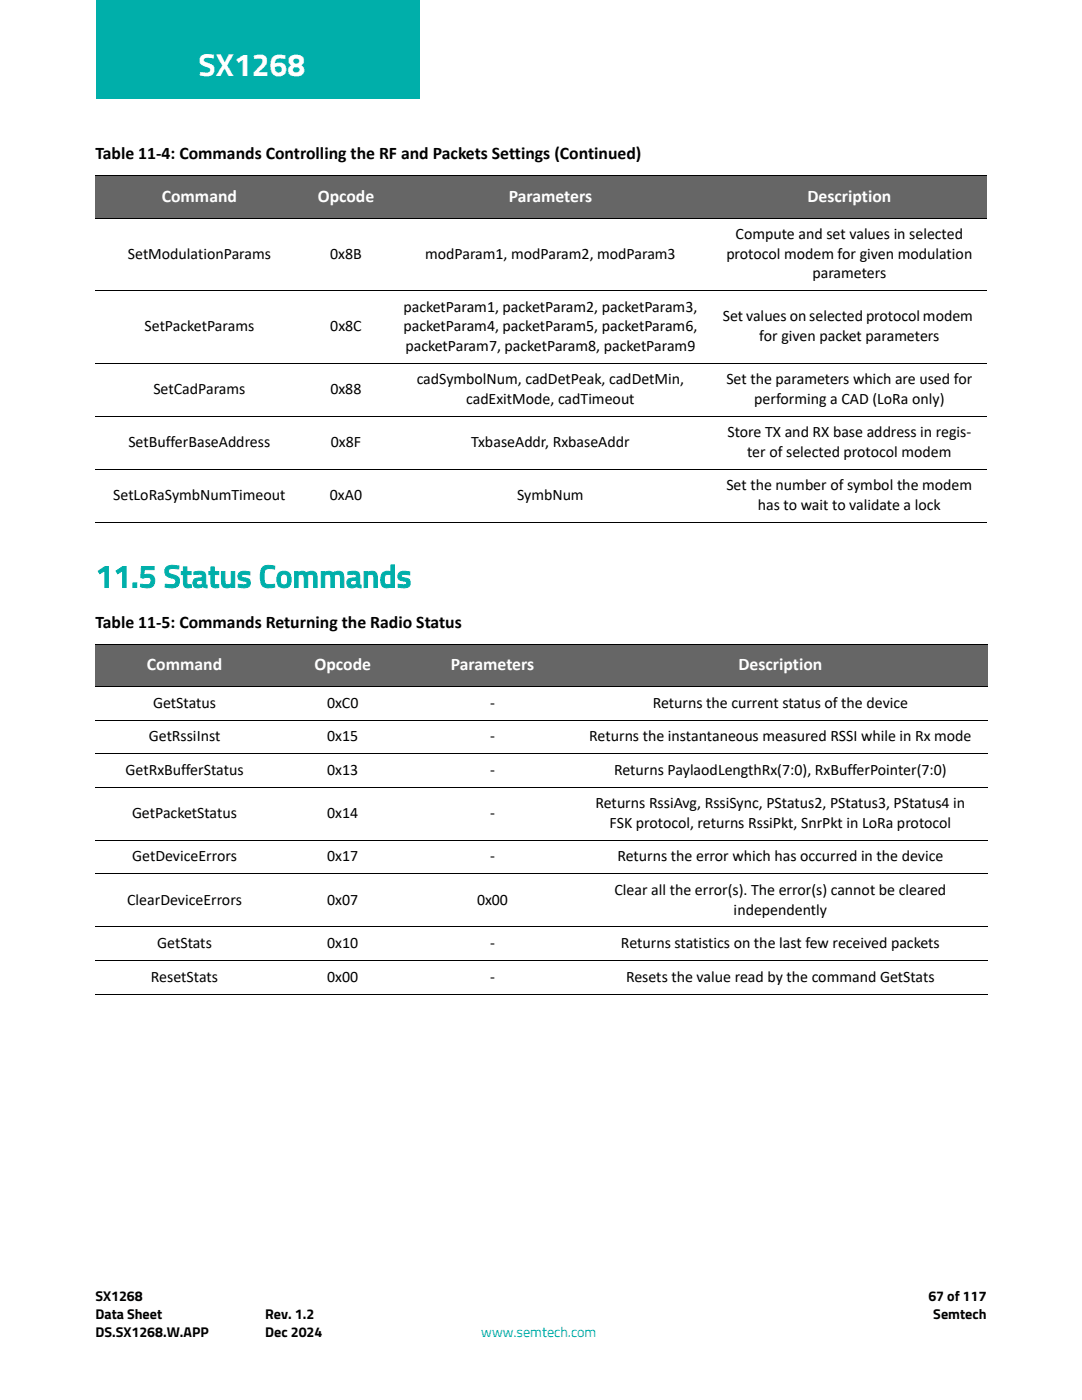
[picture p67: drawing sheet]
<svg xmlns="http://www.w3.org/2000/svg" width="216mm" height="279mm" viewBox="0 0 216 279" stroke-linecap="round" stroke-linejoin="round" font-family="sans-serif">
<defs><g id="words">
<text font-size="6.3" fill="#fff" x="39.6" y="15.1">SX1268</text>
<text font-size="6.3" fill="#00afaa" x="19" y="117.3">11.5 Status Commands</text>
<g font-size="3.5">
<text x="19" y="31.8">Table 11-4: Commands Controlling the RF and Packets Settings (Continued)</text>
<text x="19" y="125.2">Table 11-5: Commands Returning the Radio Status</text>
</g>
<g font-size="3.5" fill="#fff">
<text x="32.3" y="40.2">Command</text>
<text x="63.4" y="40.2">Opcode</text>
<text x="101.5" y="40.2">Parameters</text>
<text x="161.1" y="40.2">Description</text>
<text x="29.3" y="133.7">Command</text>
<text x="62.8" y="133.7">Opcode</text>
<text x="90" y="133.7">Parameters</text>
<text x="147.3" y="133.7">Description</text>
</g>
<g font-size="3.2">
<text x="146.8" y="47.8">Compute and set values in selected</text>
<text x="25.5" y="51.6">SetModulationParams</text>
<text x="65.9" y="51.6">0x8B</text>
<text x="84.8" y="51.6">modParam1, modParam2, modParam3</text>
<text x="144.9" y="51.6">protocol modem for given modulation</text>
<text x="162.1" y="55.5">parameters</text>
<text x="80.5" y="62.2">packetParam1, packetParam2, packetParam3,</text>
<text x="144.2" y="64.2">Set values on selected protocol modem</text>
<text x="28.8" y="66.1">SetPacketParams</text>
<text x="65.9" y="66.1">0x8C</text>
<text x="80.5" y="66.1">packetParam4, packetParam5, packetParam6,</text>
<text x="80.9" y="70">packetParam7, packetParam8, packetParam9</text>
<text x="151.5" y="68">for given packet parameters</text>
<text x="83.1" y="76.7">cadSymbolNum, cadDetPeak, cadDetMin,</text>
<text x="144.9" y="76.7">Set the parameters which are used for</text>
<text x="30.6" y="78.6">SetCadParams</text>
<text x="65.9" y="78.6">0x88</text>
<text x="93" y="80.6">cadExitMode, cadTimeout</text>
<text x="150.5" y="80.6">performing a CAD (LoRa only)</text>
<text x="25.6" y="89.2">SetBufferBaseAddress</text>
<text x="66" y="89.2">0x8F</text>
<text x="94" y="89.2">TxbaseAddr, RxbaseAddr</text>
<text x="145.1" y="87.3">Store TX and RX base address in regis-</text>
<text x="149.1" y="91.1">ter of selected protocol modem</text>
<text x="22.6" y="99.8">SetLoRaSymbNumTimeout</text>
<text x="65.8" y="99.8">0xA0</text>
<text x="103.2" y="99.8">SymbNum</text>
<text x="145" y="97.8">Set the number of symbol the modem</text>
<text x="151.2" y="101.7">has to wait to validate a lock</text>
<text x="30.5" y="141.2">GetStatus</text>
<text x="65.3" y="141.2">0xC0</text>
<text x="97.8" y="141.2">-</text>
<text x="130.2" y="141.2">Returns the current status of the device</text>
<text x="29.7" y="147.9">GetRssiInst</text>
<text x="65.3" y="147.9">0x15</text>
<text x="97.8" y="147.9">-</text>
<text x="117.6" y="147.9">Returns the instantaneous measured RSSI while in Rx mode</text>
<text x="25" y="154.6">GetRxBufferStatus</text>
<text x="65.3" y="154.6">0x13</text>
<text x="97.8" y="154.6">-</text>
<text x="122.5" y="154.6">Returns PaylaodLengthRx(7:0), RxBufferPointer(7:0)</text>
<text x="118.8" y="161.3">Returns RssiAvg, RssiSync, PStatus2, PStatus3, PStatus4 in</text>
<text x="26.3" y="163.3">GetPacketStatus</text>
<text x="65.3" y="163.3">0x14</text>
<text x="97.8" y="163.3">-</text>
<text x="121.6" y="165.2">FSK protocol, returns RssiPkt, SnrPkt in LoRa protocol</text>
<text x="26.4" y="171.9">GetDeviceErrors</text>
<text x="65.3" y="171.9">0x17</text>
<text x="97.8" y="171.9">-</text>
<text x="123.2" y="171.9">Returns the error which has occurred in the device</text>
<text x="122.6" y="178.6">Clear all the error(s). The error(s) cannot be cleared</text>
<text x="25.4" y="180.6">ClearDeviceErrors</text>
<text x="65.3" y="180.6">0x07</text>
<text x="95.2" y="180.6">0x00</text>
<text x="146.4" y="182.5">independently</text>
<text x="31.4" y="189.2">GetStats</text>
<text x="65.3" y="189.2">0x10</text>
<text x="97.8" y="189.2">-</text>
<text x="123.9" y="189.2">Returns statistics on the last few received packets</text>
<text x="30.1" y="195.9">ResetStats</text>
<text x="65.3" y="195.9">0x00</text>
<text x="97.8" y="195.9">-</text>
<text x="124.9" y="195.9">Resets the value read by the command GetStats</text>
</g>
<g font-size="2.8">
<text x="19" y="259.7">SX1268</text>
<text x="19" y="263.2">Data Sheet</text>
<text x="52.9" y="263.2">Rev. 1.2</text>
<text x="185.2" y="259.7">67 of 117</text>
<text x="186.2" y="263.2">Semtech</text>
<text x="19" y="266.7">DS.SX1268.W.APP</text>
<text x="52.9" y="266.7">Dec 2024</text>
</g>
<text font-size="2.8" fill="#00afaa" x="96" y="266.7">www.semtech.com</text>
</g></defs>
<path d="M19.3 -.1h64.5v19.8h-64.5z" fill="#00afaa"/>
<g fill="#666">
<path d="M19 128.5h35.6v8.5h-35.6z"/>
<path d="M54.6 128.5h27.6v8.5h-27.6z"/>
<path d="M82.2 128.5h32.2v8.5h-32.2z"/>
<path d="M114.4 128.5h82.7v8.5h-82.7z"/>
<path d="M19 35.1h41.5v8.4h-41.5z"/>
<path d="M60.5 35.1h17.1v8.4h-17.1z"/>
<path d="M77.6 35.1h64.5v8.4h-64.5z"/>
<path d="M142.1 35.1h54.7v8.4h-54.7z"/>
</g>
<g fill="none" stroke="#000" stroke-width=".2">
<path d="M19 35.1h177.8M19 43.5h177.8M19 58h177.8M19 72.5h177.8M19 83h177.8M19 93.6h177.8M19 104.2h177.8M19 128.5h178.1M19 137h178.1M19 143.7h178.1M19 150.4h178.1M19 157.1h178.1"/>
<path d="M19 167.7h178.1M19 174.4h178.1M19 185h178.1M19 191.7h178.1M19 198.4h178.1"/>
</g>
<use href="#words"/>
</svg>
